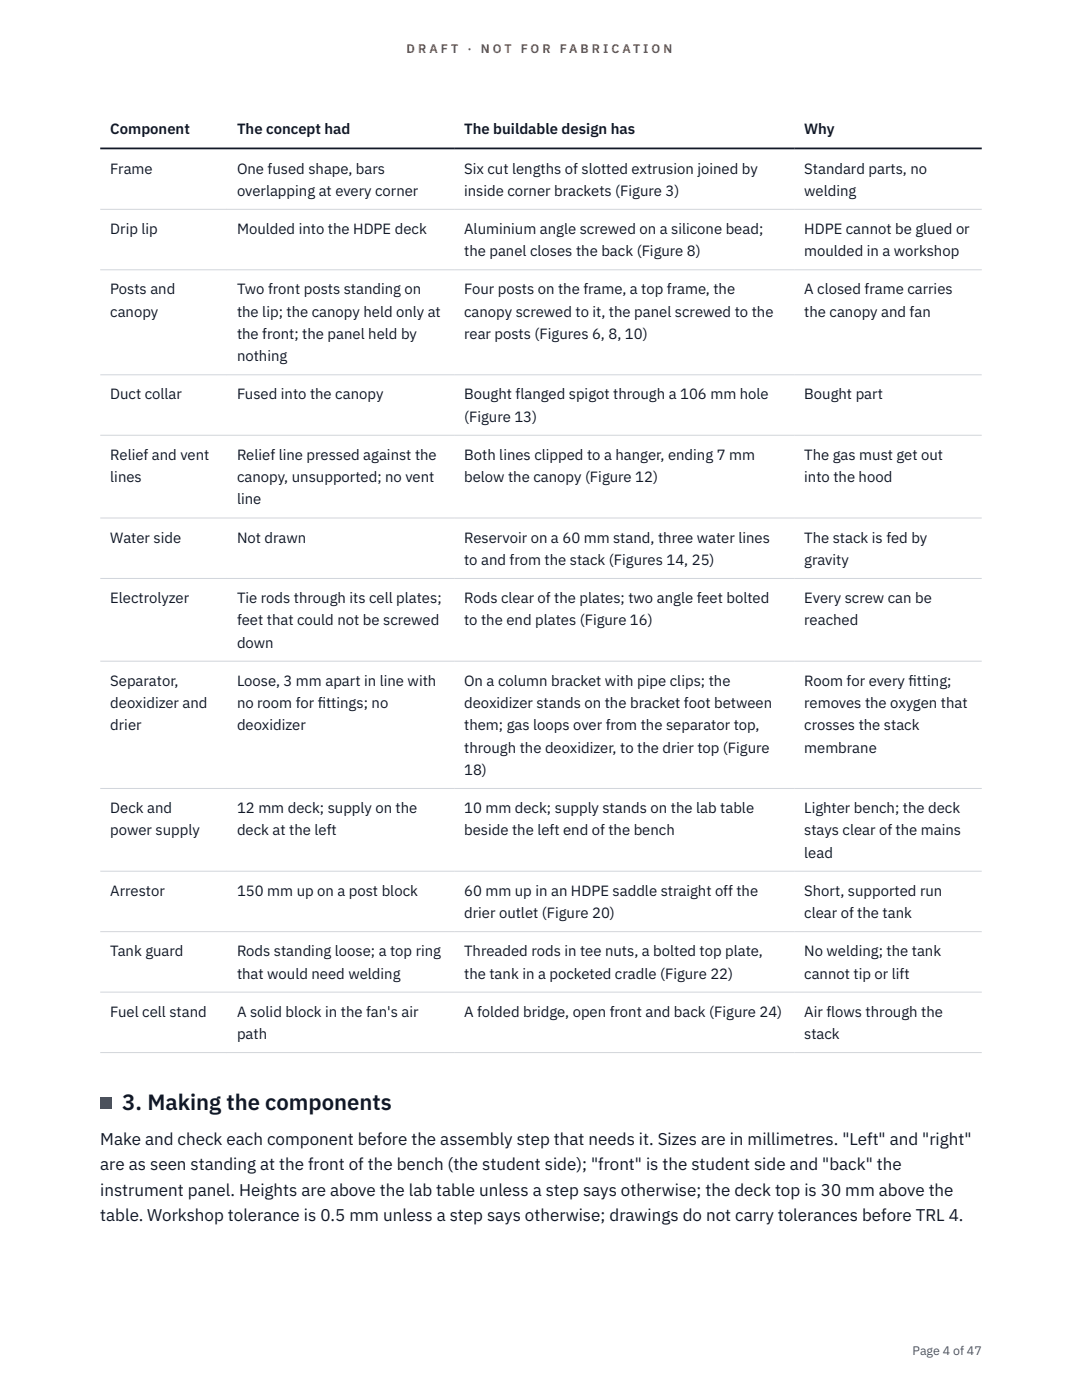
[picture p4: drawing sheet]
<svg xmlns="http://www.w3.org/2000/svg" width="216mm" height="279mm" viewBox="0 0 216 279" stroke-linecap="round" stroke-linejoin="round" font-family="sans-serif">
<defs><g id="words">
<text font-size="4.4" fill="#111827" x="24.4" y="221.6">3. Making the components</text>
<g font-size="3.4" fill="#111827">
<text x="20" y="228.5">Make and check each component before the assembly step that needs it. Sizes are in millimetres. &quot;Left&quot; and &quot;right&quot;</text>
<text x="20" y="233.6">are as seen standing at the front of the bench (the student side); &quot;front&quot; is the student side and &quot;back&quot; the</text>
<text x="20" y="238.6">instrument panel. Heights are above the lab table unless a step says otherwise; the deck top is 30 mm above the</text>
<text x="20" y="243.7">table. Workshop tolerance is 0.5 mm unless a step says otherwise; drawings do not carry tolerances before TRL 4.</text>
</g>
<g font-size="3" fill="#111827">
<text x="22" y="26.8">Component</text>
<text x="47.3" y="26.8">The concept had</text>
<text x="92.6" y="26.8">The buildable design has</text>
<text x="160.5" y="26.8">Why</text>
<text x="22" y="34.6">Frame</text>
<text x="47.3" y="34.6">One fused shape, bars</text>
<text x="92.6" y="34.6">Six cut lengths of slotted extrusion joined by</text>
<text x="160.5" y="34.6">Standard parts, no</text>
<text x="47.3" y="39.1">overlapping at every corner</text>
<text x="92.6" y="39.1">inside corner brackets (Figure 3)</text>
<text x="160.5" y="39.1">welding</text>
<text x="22" y="46.7">Drip lip</text>
<text x="47.3" y="46.7">Moulded into the HDPE deck</text>
<text x="92.6" y="46.7">Aluminium angle screwed on a silicone bead;</text>
<text x="160.5" y="46.7">HDPE cannot be glued or</text>
<text x="92.6" y="51.1">the panel closes the back (Figure 8)</text>
<text x="160.5" y="51.1">moulded in a workshop</text>
<text x="22" y="58.8">Posts and</text>
<text x="47.3" y="58.8">Two front posts standing on</text>
<text x="92.6" y="58.8">Four posts on the frame, a top frame, the</text>
<text x="160.5" y="58.8">A closed frame carries</text>
<text x="22" y="63.2">canopy</text>
<text x="47.3" y="63.2">the lip; the canopy held only at</text>
<text x="92.6" y="63.2">canopy screwed to it, the panel screwed to the</text>
<text x="160.5" y="63.2">the canopy and fan</text>
<text x="47.3" y="67.7">the front; the panel held by</text>
<text x="92.6" y="67.7">rear posts (Figures 6, 8, 10)</text>
<text x="47.3" y="72.1">nothing</text>
<text x="22" y="79.7">Duct collar</text>
<text x="47.3" y="79.7">Fused into the canopy</text>
<text x="92.6" y="79.7">Bought flanged spigot through a 106 mm hole</text>
<text x="160.5" y="79.7">Bought part</text>
<text x="92.6" y="84.2">(Figure 13)</text>
<text x="22" y="91.8">Relief and vent</text>
<text x="47.3" y="91.8">Relief line pressed against the</text>
<text x="92.6" y="91.8">Both lines clipped to a hanger, ending 7 mm</text>
<text x="160.5" y="91.8">The gas must get out</text>
<text x="22" y="96.2">lines</text>
<text x="47.3" y="96.2">canopy, unsupported; no vent</text>
<text x="47.3" y="100.7">line</text>
<text x="92.6" y="96.2">below the canopy (Figure 12)</text>
<text x="160.5" y="96.2">into the hood</text>
<text x="22" y="108.3">Water side</text>
<text x="47.3" y="108.3">Not drawn</text>
<text x="92.6" y="108.3">Reservoir on a 60 mm stand, three water lines</text>
<text x="92.6" y="112.7">to and from the stack (Figures 14, 25)</text>
<text x="160.5" y="108.3">The stack is fed by</text>
<text x="160.5" y="112.7">gravity</text>
<text x="22" y="120.4">Electrolyzer</text>
<text x="47.3" y="120.4">Tie rods through its cell plates;</text>
<text x="47.3" y="124.8">feet that could not be screwed</text>
<text x="92.6" y="120.4">Rods clear of the plates; two angle feet bolted</text>
<text x="92.6" y="124.8">to the end plates (Figure 16)</text>
<text x="160.5" y="120.4">Every screw can be</text>
<text x="160.5" y="124.8">reached</text>
<text x="47.3" y="129.3">down</text>
<text x="22" y="136.9">Separator,</text>
<text x="47.3" y="136.9">Loose, 3 mm apart in line with</text>
<text x="92.6" y="136.9">On a column bracket with pipe clips; the</text>
<text x="160.5" y="136.9">Room for every f</text>
<text x="181.3" y="136.9">itting;</text>
<text x="22" y="141.3">deoxidizer and</text>
<text x="47.3" y="141.3">no room for f</text>
<text x="63.4" y="141.3">ittings; no</text>
<text x="92.6" y="141.3">deoxidizer stands on the bracket foot between</text>
<text x="160.5" y="141.3">removes the oxygen that</text>
<text x="22" y="145.8">drier</text>
<text x="47.3" y="145.8">deoxidizer</text>
<text x="92.6" y="145.8">them; gas loops over from the separator top,</text>
<text x="160.5" y="145.8">crosses the stack</text>
<text x="92.6" y="150.2">through the deoxidizer, to the drier top (Figure</text>
<text x="92.6" y="154.7">18)</text>
<text x="160.5" y="150.2">membrane</text>
<text x="22" y="162.3">Deck and</text>
<text x="22" y="166.7">power supply</text>
<text x="47.3" y="162.3">12 mm deck; supply on the</text>
<text x="47.3" y="166.7">deck at the left</text>
<text x="92.6" y="162.3">10 mm deck; supply stands on the lab table</text>
<text x="92.6" y="166.7">beside the left end of the bench</text>
<text x="160.5" y="162.3">Lighter bench; the deck</text>
<text x="160.5" y="166.7">stays clear of the mains</text>
<text x="160.5" y="171.2">lead</text>
<text x="22" y="178.8">Arrestor</text>
<text x="47.3" y="178.8">150 mm up on a post block</text>
<text x="92.6" y="178.8">60 mm up in an HDPE saddle straight off the</text>
<text x="160.5" y="178.8">Short, supported run</text>
<text x="92.6" y="183.2">drier outlet (Figure 20)</text>
<text x="160.5" y="183.2">clear of the tank</text>
<text x="22" y="190.9">Tank guard</text>
<text x="47.3" y="190.9">Rods standing loose; a top ring</text>
<text x="92.6" y="190.9">Threaded rods in tee nuts, a bolted top plate,</text>
<text x="160.5" y="190.9">No welding; the tank</text>
<text x="47.3" y="195.3">that would need welding</text>
<text x="92.6" y="195.3">the tank in a pocketed cradle (Figure 22)</text>
<text x="160.5" y="195.3">cannot tip or lift</text>
<text x="22" y="202.9">Fuel cell stand</text>
<text x="47.3" y="202.9">A solid block in the fan's air</text>
<text x="92.6" y="202.9">A folded bridge, open front and back (Figure 24)</text>
<text x="160.5" y="202.9">Air flows through the</text>
<text x="47.3" y="207.4">path</text>
<text x="160.5" y="207.4">stack</text>
</g>
<g font-size="2.5" fill="#b45309">
<text x="81.1" y="10.5">D R A F T</text>
<text x="93.3" y="10.5">·</text>
<text x="95.9" y="10.5">N O T</text>
<text x="103.9" y="10.5">F O R</text>
<text x="111.7" y="10.5">F A B R I C A T I O N</text>
</g>
<text font-size="2.5" fill="#4b5563" x="182.1" y="270.3">Page 4 of 47</text>
</g></defs>
<path d="M20 41.8h175.9M20 53.8h175.9M20 74.8h175.9M20 86.9h175.9M20 103.4h175.9M20 115.4h175.9M20 132h175.9M20 157.4h175.9M20 173.9h175.9M20 185.9h175.9M20 198h175.9M20 210.1h175.9" fill="none" stroke="#d1d5db" stroke-width=".2"/>
<path d="M20 29.6h175.9" fill="none" stroke="#111827" stroke-width=".35"/>
<path d="M20 219h2.2v2.2h-2.2z" fill="#0f766e"/>
<use href="#words"/>
</svg>
